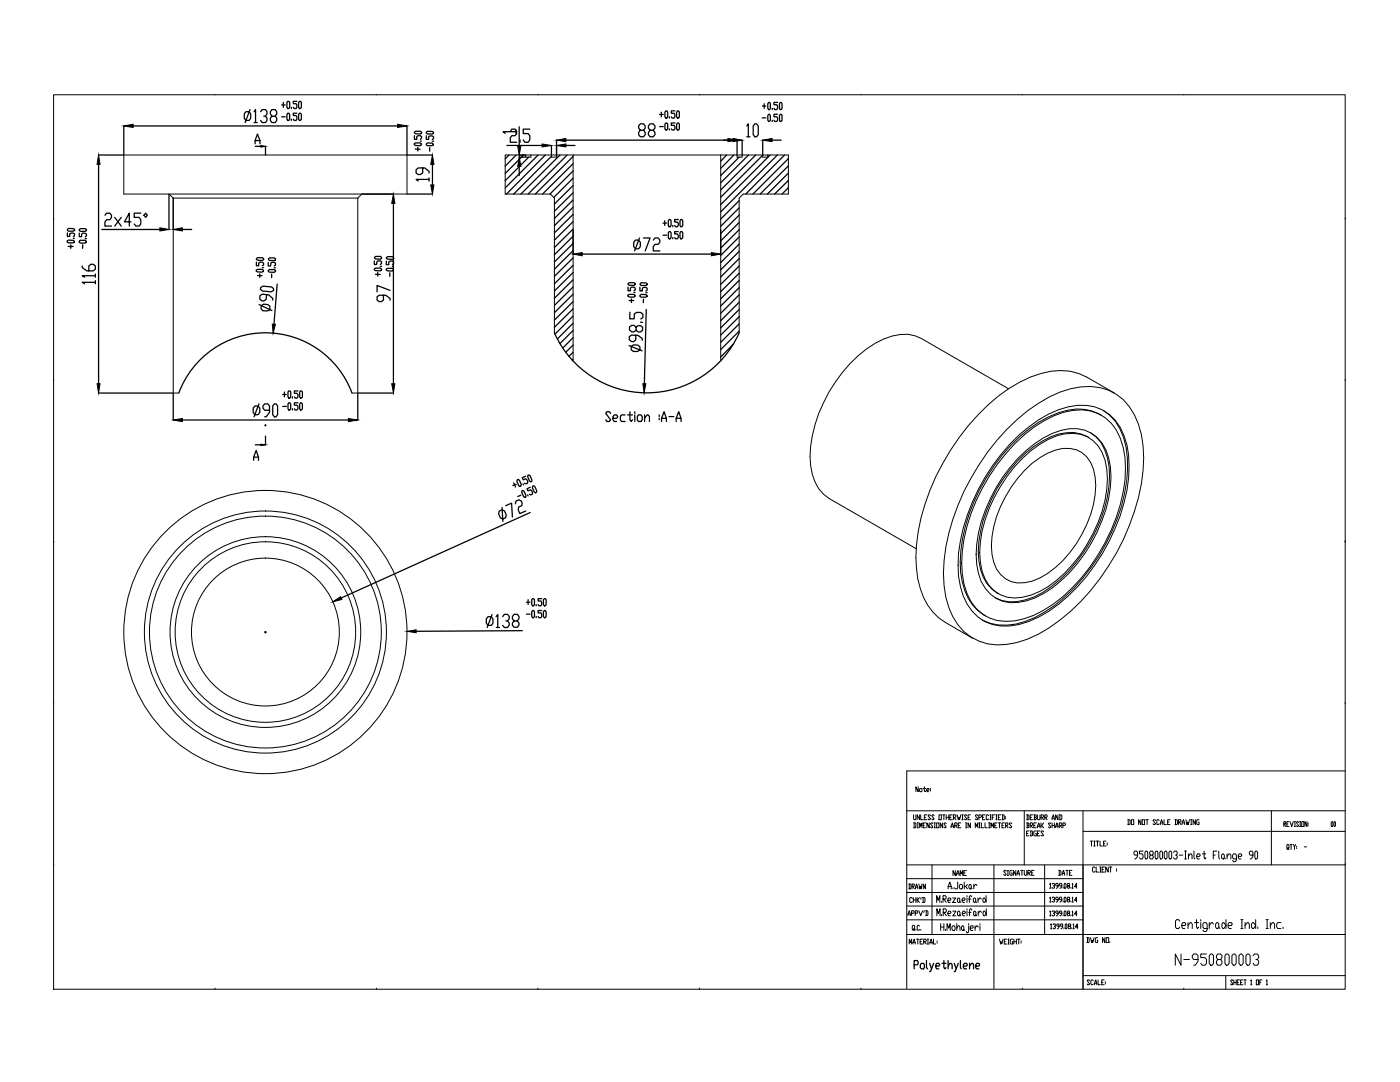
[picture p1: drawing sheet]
<svg xmlns="http://www.w3.org/2000/svg" width="279mm" height="216mm" viewBox="0 0 279 216" stroke-linecap="round" stroke-linejoin="round" font-family="sans-serif">
<!-- layer: 0 -->
<g fill="none" stroke="#000" stroke-width=".2">
<path d="M10.7 18.9h257.8v178.5h-257.8zM42.9 18.9h.1M75.1 18.9h.1M107.3 18.9h.1M139.6 18.9h.1M171.8 18.9h.1M204 18.9h.1M236.2 18.9h.1M24.7 30.9h56.5v7.8h-56.5zM33.7 38.7l.9 .8M34.6 39.5h36.8M34.6 39.5v38.9h1.1"/>
<path d="M71.4 39.5v38.9h-1.2M72.2 38.7l-.8 .8M104.9 30.9v.5h1v-.5M110.1 30.9v.5h1v-.5M114.4 30.9v41.1M143.8 30.9v41.1M147.1 30.9v.5h1v-.5M152.2 30.9v.5h1v-.5M10.7 43.7h.1M268.5 43.7h.1M10.7 75.9h.1M110.6 66.4v-26.9l-.8-.8h-9v-7.8h56.5v7.8h-9l-.8 .8v26.9"/>
<path d="M201.3 77.6l-17.4-10.1a7.2 7.2 0 0 0-5.8-.5 20.5 20.5 0 0 0-9.9 7.2 28.2 28.2 0 0 0-6.5 16.8 10.6 10.6 0 0 0 2.7 7.6l1.1 .9 17.4 10M222.4 78.4l-5.5-3.1a12.8 12.8 0 0 0-11.3 0 36.9 36.9 0 0 0-15.9 14.6 41.9 41.9 0 0 0-6.9 21.3 16.6 16.6 0 0 0 3.4 10.9l1.1 1.2 1.4 .9 5.4 3.2M268.5 75.9h.1M200.9 85.8a29.2 29.2 0 0 1 12.7-8.2 10.6 10.6 0 0 1 11.8 3.5 18.4 18.4 0 0 1 2.7 12.8 44.8 44.8 0 0 1-18.7 31.4 17 17 0 0 1-12.4 3.2 10.4 10.4 0 0 1-7.7-7.3 26 26 0 0 1 0-14.7 47.9 47.9 0 0 1 11.6-20.7zM201.5 88.7a24.3 24.3 0 0 1 11.7-7.5 8.9 8.9 0 0 1 11.1 5.7 22.6 22.6 0 0 1 0 13.5 38.8 38.8 0 0 1-15 21.6 16.2 16.2 0 0 1-9.6 2.9 8.7 8.7 0 0 1-7.5-6 22.8 22.8 0 0 1 0-13.5 41 41 0 0 1 9.3-16.7zM202.5 88.6a21.4 21.4 0 0 1 11.6-6.7 8.4 8.4 0 0 1 9.4 5.5 21.6 21.6 0 0 1 0 13.4 37.9 37.9 0 0 1-13.2 19.7 14.9 14.9 0 0 1-11.3 3.3 8.9 8.9 0 0 1-6.6-7.2 26.9 26.9 0 0 1 2.4-16.7 39.7 39.7 0 0 1 7.7-11.3zM203.1 91.5a18 18 0 0 1 10.3-6 7.1 7.1 0 0 1 7.9 5.9 20.9 20.9 0 0 1-1.4 12.5 29.2 29.2 0 0 1-11.6 14.5 10.9 10.9 0 0 1-8.2 1.6 8.1 8.1 0 0 1-5.2-7.4 27 27 0 0 1 5.2-17.3zM204 91.5a17.6 17.6 0 0 1 8.5-4.9 6.7 6.7 0 0 1 8 5.2 21 21 0 0 1-2.4 14.7 28.5 28.5 0 0 1-8.9 10.6 11.6 11.6 0 0 1-8.3 2.1 7.4 7.4 0 0 1-5.2-7 25.7 25.7 0 0 1 5.2-17.1l1.5-1.9zM204.5 93.9a14.5 14.5 0 0 1 7.6-4.4 5.4 5.4 0 0 1 6.1 4.1 17.5 17.5 0 0 1-2.3 13.1 19.4 19.4 0 0 1-10 9.3 5.8 5.8 0 0 1-6.2-1.4 9.2 9.2 0 0 1-1.7-7.6 24 24 0 0 1 6.5-13.1zM217.3 87.3a7.9 7.9 0 0 0-7.7-.1 25.8 25.8 0 0 0-12.6 14.6 19.7 19.7 0 0 0-1.3 11.9 7.4 7.4 0 0 0 3.5 4.8M217.6 86.3a7.5 7.5 0 0 1 3.4 5 22.2 22.2 0 0 1-2.4 14.7 27.1 27.1 0 0 1-12.2 13.1 9.1 9.1 0 0 1-7.8 .2M219.8 82.9a9.5 9.5 0 0 0-8.6-.5 29.4 29.4 0 0 0-14.3 12.9 32.5 32.5 0 0 0-5.2 18.9 12.1 12.1 0 0 0 3.5 7.7l1.5 1"/>
<path d="M220.2 81.9a11.5 11.5 0 0 1 4.8 9.4 34.1 34.1 0 0 1-5.6 19.6 33.8 33.8 0 0 1-12.8 12.3 11.6 11.6 0 0 1-10.6 .5M10.7 108.1h.1M268.5 108.1h.1M10.7 140.4h.1M183.2 157v1l-.4-1v1M183.6 157.3h.3l.1 .2-.1 .5-.4-.2zM184.2 157.3h.5M184.5 157v.8l.1 .2 .1-.2M184.9 157.7h.4l.1-.2-.1-.2h-.2l-.2 .2v.3l.4 .2M185.7 157.3v.2M185.7 157.7v.1M268.5 140.4h.1"/>
<path d="M268.5 153.8h-87.5v43.5M10.7 172.6h.1M181 172.6h87.5M181 161.8h87.5M181 178.1h35.1M181 175.3h35.1M181.4 176.4l.4 .1-.1 .9h-.3M181.5 176.4v1M182 176.9h.4l.1-.2-.1-.3h-.4v1M182.1 179.3l-.2-.2h-.2l-.1 .2 .1 .8h.2l.2-.2M182.1 176.9l.4 .5M182.3 179.1v1"/>
<path d="M182.3 179.6h.5M182.3 162.6v.8l.1 .2h.3l.1-.2v-.8M182.3 164.2h.4l.1 .2-.1 .8h-.4M182.4 164.2v1M182.7 177.4l.2-1 .3 1M182.7 177h.5M182.8 179.1v1M183 179.1v1M183 164.2h.3M183 165.2h.3M183.1 179.6l.4 .5M183.2 164.2v1"/>
<path d="M183.4 176.4l.2 1 .1-.5 .1 .5 .2-1M183.5 179.1l-.5 .5M183.5 162.6v1l-.5-1v1M183.5 165.2v-1l.3 .7 .2-.7v1M183.8 162.6v1h.5M183.8 179.1v.3M184.1 179.1h.4l.1 .2v.6l-.1 .2h-.4M184.2 179.1v1M184.3 164.7h.2M184.5 163.1h.2M184.7 176.4v1l-.4-1v1M184.7 164.2h-.4v1h.4"/>
<path d="M185 162.6h-.5v1h.5M185.4 164.2v1l-.4-1v1M185.7 162.8l-.1-.2h-.3l-.1 .2 .5 .6-.1 .2h-.3l-.1-.2M186 172.6v13.9M186.2 164.4l-.1-.2h-.3l-.1 .2 .5 .6-.1 .2h-.3l-.1-.2M186.4 162.8l-.1-.2-.3 .2 .4 .6-.1 .2-.3-.2M186.4 164.2h.3M186.4 165.2h.3M186.5 164.2v1M186.9 164.2h.5v1h-.5zM187.4 162.6h.5v1h-.5zM187.9 179.9v.2"/>
<path d="M188.1 164.2v1l-.5-1v1M188.1 162.6h.5M188.2 179.4h.5l.1-.2-.1-.5h-.5v1.4M188.4 162.6v1M188.4 179.4l.4 .7M188.8 164.4l-.1-.2-.3 .2 .4 .6-.1 .2-.3-.2M188.8 163.1h.5M188.8 162.6v1M189.2 179.6h.4l.2-.2-.2-.2h-.3l-.1 .2 .1 .7h.3M189.2 177.4v-.5l.4-.9 .3 1.4M189.2 176.9h.7M189.3 162.6v1"/>
<path d="M189.6 163.1h.2M189.8 165.2l.3-1 .2 1M189.8 164.9h.5M190.1 162.6h-.5v1h.5M190.1 179.2h.6l-.6 .9h.6M190.2 177.2v.2M190.3 163.1h.4l.1-.2-.1-.3h-.4v1M190.4 163.1l.4 .5M190.5 164.7h.4l.1-.2-.1-.3h-.4v1M190.7 173.7v1l-.5-1v1M190.7 164.7l.3 .5M190.9 174.7l.3-1 .2 1"/>
<path d="M190.9 174.4h.5M191 162.6l.2 1 .2-.5 .1 .5 .3-1M191.1 176v1.2l-.1 .2h-.3l-.2-.2M191.2 179.2l.3 .2v.5l-.1 .2-.3-.2zM191.2 164.7h.3M191.5 179.9l.2 .2M191.6 174.7v-1l.3 .7 .2-.7v1M191.6 176.5h.3l.2 .2v.5l-.2 .2h-.3l-.1-.2v-.5zM191.8 164.2h-.6v1h.6M192 163.6h.2M192 162.6h.2M192 179.6h.5l.1-.2-.1-.2h-.3l-.2 .2v.5l.2 .2h.3"/>
<path d="M192.1 162.6v1M192.3 174.2h.3M192.4 176v1.4M192.7 164.2h.2M192.7 165.2h.2M192.7 176.9l.4 .5M192.8 164.2v1M192.9 173.7h-.6v1h.6M192.9 162.8l-.1-.2-.3 .2 .4 .6-.1 .2-.3-.2M193 178.7v.2M193 179.2v.9M193.1 176.5l-.4 .4h-.3"/>
<path d="M193.2 163.1h.2M193.3 179.4h.5M193.5 176.5l.3 .2-.1 .7-.3-.2v-.5zM193.7 162.6h-.5v1h.5M193.7 164.2v1l-.5-1v1M193.8 177.2l.2 .2M193.9 178.9l-.1-.2-.4 .2v1.2M194.3 176.5v.9M194.4 179.2l.3 .2v.5l-.2 .2-.2-.2v-.5zM194.6 165.2v-1l.3 .7 .2-.7v1M194.7 179.9l.2 .2M195 176.7l-.4-.2-.3 .4"/>
<path d="M195.1 162.8l-.1-.2h-.2l-.2 .2 .5 .6-.1 .2h-.2l-.2-.2M195.2 179.2v.9M195.4 163.1h.3l.2-.2-.2-.3h-.3v1M195.4 164.2h.2M195.4 165.2h.2M195.5 164.2v1M195.8 179.4l-.3-.2-.3 .4M195.9 164.2v1h.4M196.1 163.1h.2M196.3 179.2l.5 .4-.3 .5-.3-.2v-.5zM196.6 162.6h-.5v1h.5M196.6 164.2v1h.4"/>
<path d="M196.8 178.7v1.4M197.3 162.8l-.1-.2h-.3l-.1 .2 .1 .8h.3l.1-.2M197.3 164.2h.3M197.3 165.2h.3M197.4 164.2v1M197.6 163.6h.2M197.6 162.6h.2M197.7 162.6v1M197.8 165.2v-1l.2 .7 .3-.7v1M198 163.1h.3M198.4 172.6v24.7M198.5 162.6h-.5v1"/>
<path d="M198.5 164.7h.2M198.7 163.6h.3M198.7 162.6h.3M198.9 162.6v1M199 164.2h-.5v1h.5M199.2 163.1h.3M199.2 164.2h.5M199.5 164.2v1M199.7 162.6h-.5v1h.5M200 162.6h.3l.1 .2v.6l-.1 .2h-.3M200 164.7h.2M200.1 162.6v1"/>
<path d="M200.4 164.2h-.4v1h.4M200.7 164.7h.4v-.5h-.4v1M200.7 162.9v.2M200.7 163.3v.1M200.8 173.8l-.1-.1h-.3l-.1 .1 .5 .7-.1 .2h-.3l-.1-.2M200.8 164.7l.4 .5M201 174.7h.3M201 173.7h.3M201.2 173.7v1M201.9 164.4l-.1-.2h-.3l-.1 .2 .5 .6-.1 .2h-.3l-.1-.2M202 173.7h-.3l-.2 .1 .2 .9h.3v-.5h-.1M202.7 173.7v1l-.4-1v1"/>
<path d="M203 174.7l.2-1 .2 1M203 174.3h.4M203.7 173.7h.5M203.9 173.7v1M204.4 173.7v.8l.1 .2h.3l.1-.2v-.8M204.4 161.8v10.8M204.9 162.6h.3l.1 .2v.6l-.1 .2h-.3M204.9 164.2h.3l.1 .2-.1 .3M204.9 166.3h.2M205 164.7h.2l.1 .3-.1 .2h-.3M205 162.6v1M205 164.2v1"/>
<path d="M205.1 174.2h.4l.1-.2-.1-.3h-.4v1M205.3 174.2l.3 .5M205.3 165.8h-.4v1h.4M205.6 164.7h.4v-.5h-.4v1M205.6 165.8h.4l.1 .2v.7l-.1 .1h-.4M205.6 163.1h.3M205.7 164.7l.4 .5M205.7 165.8v1M205.9 174.2h.2M206.1 162.6h-.5v1h.5M206.3 162.6h.4l.1 .2-.1 .3M206.3 164.7h.3"/>
<path d="M206.4 173.7h-.5v1h.5M206.4 163.1h.3l.1 .3-.1 .2h-.4M206.4 162.6v1M206.8 164.2h-.5v1h.5M206.8 165.8h-.4l-.1 .2v.7l.1 .1h.4v-.5h-.1M207 162.6v.8l.2 .2h.2l.1-.2v-.8M207 165.2l.3-1 .2 1M207 164.9h.5M207 166.3h.3M207.5 165.8h-.5v1h.5M207.8 163.1h.3l.2-.2-.2-.3h-.3v1M207.8 164.2v1"/>
<path d="M207.9 163.1l.4 .5M207.9 164.7l.4 .5M208.3 164.2l-.5 .5M208.3 166l-.2-.2h-.2l-.1 .2 .5 .7-.2 .1-.3-.1M208.5 172.6v13.9M208.5 163.1h.4l.1-.2-.1-.3h-.4v1M208.6 163.1l.4 .5M209.5 176.4l.1-.1v.9M209.5 179.2l.1-.2v1M209.5 177.2h.2M209.5 180h.2M209.7 164.4l-.1-.2-.4 .2 .5 .6-.1 .2-.4-.2"/>
<path d="M210 163.6l.2-1 .2 1M210 176.4l.1-.1h.2l.2 .1-.2 .4h-.1M210 179.2l.1-.2h.2l.2 .2-.2 .3h-.1M210 164.7h.4M210 163.3h.4M210 164.2v1M210.3 176.8l.2 .1-.2 .3h-.2l-.1-.1M210.3 179.5l.2 .1-.2 .4h-.2l-.1-.2M210.4 164.2v1M210.7 165.2l.2-1 .2 1M210.7 164.9h.4M211.1 162.6v1l-.4-1v1"/>
<path d="M211.2 176.8h-.4l-.1-.2 .1-.3h.3l.1 .1v.5l-.4 .3M211.2 179.5h-.4l-.1-.1 .1-.4h.3l.1 .2v.4l-.4 .4M211.3 173.7h.3l.1 .1v.7l-.1 .2h-.3M211.4 162.6h.4l.1 .2v.6l-.1 .2h-.4M211.4 164.7h.4l.1-.2-.1-.3h-.4v1M211.4 173.7v1M211.5 162.6v1M211.5 164.7l.4 .5M211.9 176.8h-.4v-.5h.3l.1 .1v.5l-.4 .3M211.9 179.5h-.4v-.5h.3l.1 .2v.4l-.4 .4M212 174.7l.2-1 .3 1M212 174.3h.5"/>
<path d="M212.1 164.7h.4l.1-.2-.1-.3h-.4v1M212.2 177.1v.1M212.2 179.8v.2M212.5 176.3l.3 .1-.2 .8-.2-.1zM212.5 179l.3 .2-.2 .8-.2-.2zM212.7 173.7h.5M213 173.7v1M213.1 176.8l-.1-.2 .1-.3 .4 .1-.2 .4-.3 .1 .1 .3 .4-.1-.2-.3M213.1 179.5l-.1-.1 .1-.4 .4 .2-.2 .3-.3 .1 .1 .4 .4-.2-.2-.3M213.4 174.2h.3M213.7 177.1v.1M213.7 179.8v.2"/>
<path d="M213.9 173.7h-.5v1h.5M214 176.4l.1-.1v.9M214 179.2l.1-.2v1M214 177.2h.2M214 180h.2M214.9 176.9h-.5l.4-.6v.9M214.9 179.6h-.5l.4-.6v1M216.1 161.8v35.6M216.1 165.9h52.4M217.6 167.8h.4M217.8 167.8v1M218.3 167.8h.3"/>
<path d="M218.3 168.8h.3M218.4 167.8v1M218.6 173.2l-.2-.2h-.2l-.2 .2v.6l.2 .2h.2l.2-.2M218.8 173v1h.4M218.8 167.8h.5M219 167.8v1M219.5 173h.2M219.5 174h.2M219.5 167.8v1h.5M219.6 173v1M219.9 173.5h.3M220.2 168.3h.3"/>
<path d="M220.5 173h-.6v1h.6M220.7 167.8h-.5v1h.5M221 168.2v.1M221 168.5v.1M221.2 173v1l-.5-1v1M221.4 173h.5M221.6 173v1M222.8 173.3v.2M222.8 173.7v.1M225.1 163.6h.3l.1 .1v.7l-.1 .1h-.3M225.2 163.6v.9M225.8 163.6h.5v.9h-.5z"/>
<path d="M227 170.6h-.5l-.2-.2 .2-.6h.4l.1 .3v.8l-.4 .5h-.1M227.7 163.6v.9l-.5-.9v.9M228 163.6h.4v.9h-.4zM228.1 169.8h-.7v.6h.6l.1 .2v.5l-.1 .3h-.4l-.2-.3M228.7 169.8h.2l.2 .3v1l-.2 .3h-.2l-.2-.3v-1zM228.7 163.6h.5M228.9 163.6v.9M229.6 170.6l-.2-.2 .2-.6h.4l.2 .3-.2 .5h-.4l-.2 .3 .2 .5h.4l.2-.3-.2-.5M230.6 163.7l-.1-.1h-.3l-.1 .1 .5 .7-.1 .1h-.3l-.1-.1M230.7 169.8h.2l.2 .3v1l-.2 .3h-.2l-.2-.3v-1zM231.3 163.7l-.1-.1h-.2l-.1 .1 .1 .8h.2l.1-.1M231.6 164.5l.2-.9 .3 .9"/>
<path d="M231.6 164.2h.5M231.6 169.8l.4 .3v1l-.2 .3h-.2l-.1-.3v-1zM232.3 163.6v.9h.5M232.6 169.8h.1l.2 .3v1l-.2 .3-.3-.3v-1zM233 164h.3M233.5 169.8h.2l.1 .3v1l-.1 .3h-.2l-.2-.3v-1zM233.5 163.6h-.5v.9h.5M234.2 170.1l.2-.3h.4l.1 .6-.1 .2h-.2M234.5 163.6h.4l.1 .1v.7l-.1 .1h-.4M234.6 163.6v.9M234.8 170.6l.1 .3-.1 .5h-.4l-.2-.3M235.2 164h.4l.1-.1-.1-.3h-.4v.9"/>
<path d="M235.3 164l.4 .5M235.3 170.6h.7M235.9 164.5l.3-.9 .2 .9M235.9 164.2h.5M236.4 169.8h.4M236.4 171.4h.4M236.6 169.8v1.6M236.7 163.6l.2 .9 .1-.5 .1 .5 .3-.9M237.2 170.9l.3-.5h.2l.2 .2v.8M237.2 170.4v1M237.6 163.6h.3M237.6 164.5h.3"/>
<path d="M237.7 163.6v.9M238.3 169.8v1.3l.1 .3M238.6 163.6v.9l-.5-.9v.9M238.8 170.9h.6l.2-.3-.2-.2h-.4l-.2 .2v.5l.2 .3h.4M239.3 163.6h-.3l-.2 .1 .2 .8h.3l-.1-.5M239.9 170.4h.8M240.3 169.8v1.3l.2 .3 .2-.3M242.1 170.6h.4M242.9 169.8h-.8v1.6M243.2 169.8v1.3l.2 .3M244 170.4h.2l.1 .2v.5l-.1 .3-.4-.3v-.5zM244.3 171.1l.2 .3"/>
<path d="M244.9 170.9l.4-.5h.1l.2 .2v.8M244.9 170.4v1M246.7 171.4h-.5l-.2-.3v-.5l.2-.2h.3l.2 .2v1.1l-.2 .2h-.3l-.2-.2M247.1 170.9h.6l.1-.3-.1-.2h-.4l-.2 .2v.5l.2 .3h.4M250 170.6h-.5l-.2-.2 .2-.6h.4l.1 .3v.8l-.3 .5h-.2M250.6 169.8h.2l.2 .3v1l-.2 .3h-.2l-.2-.3v-1zM253.7 161.8v10.8M256.2 164.4h.3v-.5h-.3v1M256.3 164.4l.3 .5M256.8 164.4h.2M257 169.1l.1 .2-.2 .2v-1l.3 .2-.1 .6 .1 .2M257.2 163.9h-.4v1h.4"/>
<path d="M257.5 163.9l.3 1 .3-1M257.5 168.5h.4M257.7 168.5v1M258.1 168.5l.2 .5v.5M258.3 164.9h.2M258.3 163.9h.2M258.4 163.9v1M258.6 168.5l-.3 .5M258.8 168.9v.1M258.8 169.1v.2M259.2 164.1l-.1-.2-.4 .2 .5 .6-.1 .2-.4-.2M259.4 164.9h.2"/>
<path d="M259.4 163.9h.2M259.5 163.9v1M259.8 163.9h.4v1h-.4zM260.3 169h.5M260.8 163.9v1l-.4-1v1M261.1 164.2v.2M261.1 164.6v.1M265.8 163.9l.2 .2-.1 .8-.2-.2zM266.3 163.9l.2 .2-.1 .8-.2-.2zM268.5 172.6h.1M42.9 197.4h.1M75.1 197.4h.1"/>
<path d="M107.3 197.4h.1M139.6 197.4h.1M171.8 197.4h.1M181 186.5h87.5M181 183.5h35.1M181 180.8h35.1M181.2 182.7l.3-1 .2 1M181.2 182.4h.5M181.5 188.4v-1l.2 .7 .2-.7v1M181.9 182.2h.4l.1-.1-.1-.4h-.4v1M182.2 188.4l.2-1 .3 1M182.2 188.1h.5"/>
<path d="M182.3 185.3l.1 .1-.2 .2-.1-.2 .1-.8h.2l.1 .2v.8M182.7 182.2h.3l.2-.1-.2-.4h-.3v1M182.8 185.4v.2M182.9 187.4h.5M183.2 187.4v1M183.4 181.7l.4 1 .3-1M183.5 184.8l-.1-.2-.4 .2v.6l.2 .2 .3-.2M183.6 187.9h.3M183.8 185.4v.2M184.1 187.4h-.5v1h.5M184.3 187.9h.4l.2-.2-.2-.3h-.4v1M184.5 181.7l-.2 .4"/>
<path d="M184.5 187.9l.4 .5M184.7 181.7h.4l.1 .2v.6l-.1 .2h-.4M184.9 181.7v1M185.1 187.4h.2M185.1 188.4h.2M185.2 187.4v1M185.6 188.4l.2-1 .2 1M185.6 188.1h.4M186.3 187.4v1h.5M186.9 180.1v-1.4l.3 .9 .4-.9v1.4M187 182.7v-1.4l.3 1 .3-1v1.4M187 187.7v.2"/>
<path d="M187 188.1v.1M187.7 184.3v1.4M187.7 185h.7M187.9 182.5v.2M188.2 182.1h.5l.2-.3-.2-.5h-.5v1.4M188.4 184.3v1.4M188.4 182.1l.5 .6M188.7 185.4v.3M189 185.7v-1.4l.3 .9 .3-.9v1.4M189.2 182.3h.4l.2-.2-.2-.3h-.3l-.1 .3v.4l.1 .2h.3M190.1 181.8h.7l-.7 .9h.7M190.1 184.7h.3l.2 .3v.4l-.2 .3h-.3l-.1-.3v-.4z"/>
<path d="M191 185.2l.2-.5h.2l.2 .3v.7M191 184.3v1.4M191.2 181.8h.2l.2 .3v.4l-.2 .2h-.2l-.1-.2v-.4zM191.6 182.5l.1 .2M192.1 182.3h.4l.2-.2-.2-.3h-.3l-.1 .3v.4l.1 .2h.3M192.1 184.7h.1l.1 .3-.1 .7h-.1l-.2-.3v-.4zM192.3 185.4l.2 .3M193 181.3v.3M193 181.8v.9M193.3 184.7v1.2l-.1 .2h-.2l-.1-.2M193.3 182.1h.5M193.3 184.3v.2"/>
<path d="M193.6 185.2h.5l.2-.2-.2-.3h-.3l-.2 .3v.4l.2 .3h.3M194 181.6l-.2-.3h-.2l-.1 .3v1.1M194.4 181.8h.2l.2 .3v.4l-.2 .2h-.2l-.1-.2zM194.6 184.7v1M194.8 182.5l.1 .2M195.2 185l-.3-.3-.3 .5M195.2 181.8v.9M195.6 184.3v.2M195.6 184.7v1M195.9 182.1l-.3-.3-.4 .5M196.3 181.8h.2l.3 .5-.3 .4h-.2l-.1-.2zM196.8 181.3v1.4"/>
<path d="M199.5 187.4l.2 1 .1-.5 .1 .5 .3-1M200.4 187.9h.2M200.9 187.4h-.5v1h.5M201.2 187.4h.2M201.2 188.4h.2M201.3 187.4v1M202.1 187.4h-.4l-.1 .2 .1 .8h.4v-.5h-.1M202.3 187.9h.5M202.3 187.4v1M202.8 187.4v1M203.1 187.4h.5M203.3 187.4v1"/>
<path d="M203.8 187.7v.2M203.8 188.1v.1M204 197.4h.1M209.5 181.9l.1-.1v.9M209.5 182.7h.2M209.7 184.5l.1-.2v1M209.7 185.3h.2M210 181.9l.1-.1h.2l.2 .3-.3 .1M210.2 184.5l.3-.2 .1 .4-.2 .1M210.3 182.2l.2 .2-.2 .3h-.2l-.1-.1M210.5 184.8l.1 .2-.1 .3-.3-.1M211.2 182.2h-.4l-.1-.1 .1-.3h.3l.1 .1v.5l-.4 .3"/>
<path d="M211.4 184.8l-.5-.1 .1-.4h.3l.1 .2v.5l-.4 .3M211.9 182.2h-.4v-.4h.3l.1 .1v.5l-.4 .3M212.1 184.8l-.5-.1 .1-.4h.3l.1 .2v.5l-.4 .3M212.2 182.6v.1M212.3 185.2v.1M212.5 181.8l.3 .1-.2 .8-.2-.1zM212.7 184.3l.2 .2-.1 .8-.2-.1zM213.1 182.2l-.1-.3 .3-.1 .2 .3-.5 .3 .1 .3 .4-.1-.2-.4M213.3 184.8l-.1-.3 .1-.2h.3l.1 .4-.5 .3 .1 .3h.3l.1-.1-.1-.4M213.7 182.6v.1M213.9 185.2v.1M214 181.9l.1-.1v.9"/>
<path d="M214 182.7h.2M214.2 184.5l.1-.2v1M214.2 185.3h.2M214.9 182.4h-.5l.4-.6v.9M215.1 185h-.5l.4-.7v1M216.1 194.7h52.4M216.9 187.1h.3l.2 .2v.6l-.2 .2h-.3M217 187.1v1M217.5 195.7l-.2-.2h-.2l-.1 .2 .5 .6-.2 .2h-.2l-.1-.2M217.6 187.1l.3 1 .1-.5 .1 .5 .2-1M218.2 195.7l-.2-.2-.3 .2v.6l.1 .2 .4-.2M218.4 196.5l.3-1 .2 1"/>
<path d="M218.4 196.2h.5M219.1 187.1h-.4l-.1 .2 .1 .8h.4v-.5h-.2M219.1 195.5v1h.5M219.9 196h.2M220.4 195.5h-.5v1h.5M220.5 187.1v1l-.5-1v1M220.6 195.9v.1M220.6 196.2v.1M220.8 187.1h.5v1h-.5zM221.5 187.9v.2M235.4 183.8l-.2-.3h-.4l-.2 .3v1.2l.2 .3h.4l.2-.3M235.7 190.4v2.2l-1.1-2.2v2.2"/>
<path d="M235.9 184.7h.6l.2-.3-.2-.3h-.5l-.1 .3v.6l.1 .3h.5M236.2 197.4h.1M236.2 191.5h1.2M237.1 184.7l.4-.6h.2l.2 .3v.9M237.1 184.1v1.2M238.4 184.1h.8M238.8 183.5v1.5l.2 .3 .2-.3M239.1 191.5h-.9l-.3-.4v-.4l.3-.3h.6l.3 .3v1.1l-.6 .8h-.3M239.6 183.5v.3M239.6 184.1v1.2M240.8 190.4h-1.2v.7h.9l.3 .4v.7l-.3 .4h-.6l-.3-.4M240.9 185.3h-.6l-.2-.3v-.6l.2-.3h.4l.2 .3v1.2l-.2 .3h-.4l-.2-.3"/>
<path d="M241.3 184.1v1.2M241.6 190.4h.3l.3 .3v1.5l-.3 .4h-.3l-.3-.4v-1.5zM242.2 184.4l-.2-.3h-.2l-.5 .6M242.8 184.1h.2l.2 .3v.6l-.2 .3h-.2l-.2-.3v-.6zM243 191.5l-.2-.4v-.4l.2-.3h.6l.3 .3v.4l-.3 .4h-.6l-.2 .3v.4l.2 .4h.6l.3-.4v-.4l-.3-.3M243.2 185l.2 .3M244 184.1h.2l.5 .6-.5 .6h-.2l-.1-.3v-.6zM244.6 194.7v2.7M244.7 183.5v1.8M244.7 190.4h.3l.3 .3v1.5l-.3 .4h-.3l-.2-.4v-1.5zM245.1 184.7h.6l.2-.3-.2-.3h-.4l-.2 .3v.6l.2 .3h.4M246 195.7l-.1-.2h-.2l-.1 .2 .4 .6-.1 .2h-.2l-.1-.2"/>
<path d="M246.2 190.4h.2l.3 .3v1.5l-.3 .4h-.2l-.3-.4v-1.5zM246.2 196h.5M246.2 195.5v1M246.7 195.5v1M246.9 196h.3M247.4 195.5h-.5v1h.5M247.6 190.4h.2l.3 .3v1.5l-.3 .4h-.2l-.3-.4v-1.5zM247.6 196h.2M247.6 183.5h.5M247.6 185.3h.5M247.8 183.5v1.8M248.1 195.5h-.5v1h.5"/>
<path d="M248.3 195.5h.4M248.5 184.7l.4-.6h.2l.2 .3v.9M248.5 184.1v1.2M248.5 195.5v1M248.9 190.4h.3l.3 .3v1.5l-.3 .4h-.3l-.2-.4v-1.5zM249.6 195.7l.1-.2v1M249.6 196.5h.2M250 184.1h.2l.4 .6-.4 .6h-.2l-.2-.3v-.6zM250.1 190.7l.2-.3h.6l.3 .3v.4l-.3 .4h-.3M250.6 183.5v1.8M250.7 195.5h.4v1h-.4zM250.9 191.5l.3 .3v.4l-.3 .4h-.6l-.2-.4"/>
<path d="M251 185v.3M251.4 196h.2M251.8 195.5h-.4v1M252.7 183.5h.4M252.7 185.3h.4M252.7 195.7l.1-.2v1M252.7 196.5h.3M252.9 183.5v1.8M253.5 184.7l.4-.6h.3l.2 .3v.9M253.5 184.1v1.2M255.6 184.1h-.6l-.2 .3v.6l.2 .3h.6M256.1 185v.3"/>
<circle cx="53" cy="126.1" r="28.3"/>
<circle cx="53" cy="126.1" r="24.2"/>
<circle cx="53" cy="126.1" r="23.1"/>
<circle cx="53" cy="126.1" r="18"/>
<circle cx="53" cy="126.1" r="14.8"/>
<circle cx="53" cy="126.1" r="19"/>
</g>
<g fill="none" stroke="#000" stroke-width=".25">
<path d="M19.7 30.9h5M19.7 32.8v43.8M24.7 25.1v5.8M26.6 25.1h52.8M33.7 38.8v7M34.6 39.6v6.2M49.1 22.3h.6l.3 .4v.9l-.3 .4h-.6l-.3-.4v-.9zM49.9 21.9l-1 2.6M50.7 22.3l.3-.4v2.6M50.7 24.5h.6M50.9 28.7v-.6l.5-1.4 .5 1.4v.6M50.9 28.1h1"/>
<path d="M51 29.2h1.1M52 22.3l.3-.4h.7l.3 .4v.4l-.3 .5h-.4M53 23.2l.3 .4v.4l-.3 .5h-.7l-.3-.5M53 29.2v1.7M54.3 23.2l-.3-.5v-.4l.3-.4h.6l.3 .4v.4l-.3 .5h-.6l-.3 .4v.4l.3 .5h.6l.3-.5v-.4l-.3-.4M56.2 20.9h.7M56.2 23.3h.7M56.5 20.4v1M57.4 20.2h.2l.2 .2v1l-.2 .3h-.2l-.1-.3v-1zM57.4 22.6h.2l.2 .2v1l-.2 .2h-.2l-.1-.2v-1zM58.2 21.4v.3M58.2 23.8v.2"/>
<path d="M59.3 20.2h-.8v.5h.6l.2 .2v.5l-.2 .3h-.4l-.2-.3M59.3 22.6h-.8v.5h.6l.2 .2v.5l-.2 .2h-.4l-.2-.2M59.8 20.2h.2l.1 .2v1l-.1 .3h-.2l-.2-.3v-1zM59.8 22.6h.2l.1 .2v1l-.1 .2h-.2l-.2-.2v-1zM72.3 38.7h6.2M81.2 25.1v5.8M81.3 30.9h5M81.3 38.7h5M82.7 28.7l.2-.2h.9l.3 .2v.2l-.3 .2-.9-.1-.2-.1zM82.7 27.1v.7h.5v-.6l.2-.1h.5l.2 .1v.4l-.2 .2M82.7 26.4l.3-.2h.9l.2 .2v.1l-.2 .2h-.9l-.3-.2zM82.9 29.7l.9 .1"/>
<path d="M83.4 29.4v.7M83.9 28.1l.2 .1M84.4 33.5v1l-.5 .3h-.4l-.5-.3v-.6l.5-.4h1.3l.8 .7v.3M85.1 27.1v.7h.4v-.5l.3-.2h.5l.2 .2v.4l-.2 .1M85.1 26.4l.2-.2h1l.2 .4-.2 .1h-1l-.2-.1zM85.3 28.5l1 .1 .2 .3-.2 .2h-1l-.2-.2zM85.6 35.8h-2.6l.5 .3M85.6 35.5v.6M85.8 29.4v.8M86.3 28.2h.2M86.3 32.8v4.1M101.2 29h7"/>
<path d="M101.6 30.9l-.8 .8M101.8 26.2l.3-.4h.7l.3 .4v.5l-.3 .4h-.7l-.3 .4v.9h1.3M103 26.3h-2.6l.4 .3M103 26v.6M103 30.9l-2.2 2.2M103.6 30.9h1.2M103.6 31.4h1.2M103.6 25.3v3.8M103.6 33.2v1.8M103.8 27.9v.5M104.5 30.9l-3.7 3.7M105.5 31.4l-4.7 4.7"/>
<path d="M105.7 25.8h-1.3v.9h1l.3 .4v.8l-.3 .5h-.6l-.4-.5M107.4 30.9l-6.6 6.6M108.8 30.9l-7.7 7.8M110.1 31.2l-7.6 7.5M110.1 29v1.9M111.1 28v3.3M111.7 30.9l-7.7 7.8M112.9 28h33.4M112.9 29h1.9M113.2 30.9l-7.8 7.8M114.4 31.2l-7.6 7.5M114.4 32.7l-6.1 6"/>
<path d="M114.4 34.1l-4.6 4.6M114.4 35.5l-3.9 3.9M114.4 37l-3.8 3.7M114.4 38.5l-3.8 3.6M114.4 39.9l-3.8 3.7M127.8 26l-.3-.4v-.5l.3-.4h.6l.4 .4v.5l-.4 .4h-.6l-.3 .4v.5l.3 .4h.6l.4-.4v-.5l-.4-.4M129.7 26l-.3-.4v-.5l.3-.4h.7l.3 .4v.5l-.3 .4h-.7l-.3 .4v.5l.3 .4h.7l.3-.4v-.5l-.3-.4M131.6 22.8h.8M131.6 25.3h.8M132 22.4v.9M132.9 22.1h.2l.2 .3v.9l-.2 .3-.4-.3v-.9zM132.9 24.5l.4 .3v.9l-.2 .2-.4-.2v-.9z"/>
<path d="M133.6 23.3v.3M133.6 25.7v.2M134.7 22.1h-.7v.5h.5l.2 .2v.5l-.2 .3h-.4l-.1-.3M134.7 24.5h-.7v.5h.5l.2 .3v.4l-.2 .2h-.4l-.1-.2M135.2 22.1h.2l.2 .3v.9l-.2 .3-.4-.3v-.9zM135.2 24.5l.4 .3v.9l-.2 .2-.4-.2v-.9zM145 30.9l-1.2 1.3M146.5 30.9l-2.7 2.7M147.1 28v2.9M147.5 31.4l-3.7 3.6M148.1 28v2.9M149 25.1l.3-.4v2.6"/>
<path d="M149 27.3h.7M149.4 30.9l-5.6 5.6M150.7 24.7h.3l.3 .4v1.8l-.3 .4h-.3l-.4-.4v-1.8zM150.8 30.9l-7 7M152.1 21.2h.8M152.1 23.5h.8M152.2 31l-8.4 8.4M152.2 28v2.9M152.5 20.7v.9M153.4 20.4h.2l.1 .3v.9l-.1 .3h-.2l-.2-.3v-.9zM153.4 22.8h.2l.1 .3v.9l-.1 .2h-.2l-.2-.2v-.9zM153.7 30.9l-9.9 9.9"/>
<path d="M154.1 28h1.8M154.1 21.6v.3M154.1 24v.2M155.1 30.9l-11.3 11.4M155.2 20.4h-.7v.5h.5l.2 .3v.4l-.2 .3h-.4l-.1-.3M155.2 22.8h-.7v.5h.5l.2 .2v.5l-.2 .2h-.4l-.1-.2M155.7 20.4h.2l.2 .3v.9l-.2 .3h-.2l-.1-.3v-.9zM155.7 22.8h.2l.2 .3v.9l-.2 .2h-.2l-.1-.2v-.9zM156.6 30.9l-7.8 7.8M157.3 31.7l-7 7M157.3 33.1l-5.6 5.6M157.3 34.5l-4.2 4.2"/>
<path d="M157.3 36l-2.7 2.7M157.3 37.5l-1.2 1.2M13.4 48.1l.3-.2h.9l.2 .2v.2l-.2 .2h-.9l-.3-.2zM13.4 46.5v.7h.5v-.5l.3-.2h.4l.3 .2-.1 .4-.2 .1M13.4 45.7l.3-.1h.9l.3 .2v.2l-.3 .1h-.9l-.3-.1zM13.6 49.2h1M14.1 48.8v.8M14.6 47.6h.2M15.8 48.1l.2-.2h1l.2 .4-.2 .2h-1l-.2-.2zM15.8 46.5v.7h.5v-.5l.2-.2 .5 .1 .3 .1v.4l-.3 .2M15.8 45.8l.3-.2h.9l.3 .4-.3 .2h-.9l-.3-.2zM16.4 53.1v.3l.9 .6h1.3l.4-.3v-.6l-.4-.4h-.5l-.4 .4v.9"/>
<path d="M16.5 48.8v.8M17 47.6h.3M19 56.3h-2.6l.5 .3M19 55h-2.6l.5 .3M19 54.7v.6M19 56v.6M20.3 45.8h11.6M20.9 43l.4-.5h.6l.4 .5v.4l-.4 .4h-.6l-.4 .5v.8h1.4M22.9 43.4l1.3 1.7M24.2 43.4l-1.3 1.7M26.1 44.3h-1.3l1-1.8v2.6M28.1 42.5h-1.3v.9h1l.3 .4v.9l-.3 .4h-.7l-.3-.4"/>
<path d="M29.1 42.5l.3 .5-.3 .4-.4-.4zM36.4 45.8h1.9M51.1 53.9l.3-.2h1l.2 .2v.2l-.3 .2h-.9l-.3-.2zM51.2 52.3v.7h.4v-.5l.3-.2h.5l.2 .2v.4l-.2 .1M51.2 51.6l.2-.2h1l.2 .2v.2l-.2 .2-1-.1-.2-.1zM51.4 55h.9M51.8 54.6v.8M52 57.4l.5-.3 1.7 .2 .4 .3v.3l-.5 .3-1.7-.1-.4-.4zM52.4 53.4h.2M53.2 58.8l-.1 1-.5 .3-.4-.1-.4-.3 .1-.7 .5-.3 1.2 .1 .8 .7v.4M53.5 54l.2-.2h1l.3 .2v.2l-.3 .1h-1zM53.5 52.4v.7h.5v-.6l.3-.1h.5l.2 .1v.4l-.3 .2"/>
<path d="M53.6 51.6l.2-.1h1l.2 .1v.2l-.2 .2h-1zM54.2 54.7v.7M54.7 53.5h.3M55.3 56.7l-.6 8M74.7 53.7l.2-.2h1l.2 .2v.2l-.2 .1h-1zM74.7 52.1v.7h.5v-.6l.2-.1h.5l.2 .2v.3l-.2 .2M74.7 51.3l.3-.1h.9l.2 .1v.2l-.2 .2h-.9zM74.9 54.7l1 .1M75.4 54.4v.7M75.9 53.2h.2M76.5 58.9v1l-.4 .3h-.4l-.4-.3v-.7l.4-.3h1.3l.8 .6v.4M77.1 53.7l.2-.2h1l.2 .2v.2l-.2 .2-1-.1-.2-.1z"/>
<path d="M77.1 52.1v.7h.5v-.5l.2-.2h.5l.3 .2-.1 .3-.2 .2M77.1 51.4l.3-.2h.9l.3 .2v.2l-.3 .2-.9-.1-.3-.2zM77.8 54.4v.7M77.8 57.9l-2.5-.9v1.2M78.3 53.2h.2M78.5 40.6v36M114.4 41.3l-3.8 3.7M114.4 42.8l-3.8 3.7M114.4 44.2l-3.8 3.7M114.4 45.7l-3.8 3.7M114.4 47.1l-3.8 3.7M114.4 48.6l-3.8 3.7"/>
<path d="M114.4 50l-3.8 3.7M114.4 51.5l-3.8 3.6M114.4 52.9l-3.8 3.7M114.4 54.4l-3.8 3.7M114.4 55.8l-3.8 3.7M114.4 57.3l-3.8 3.6M114.4 58.7l-3.8 3.7M114.4 45.9v4.8M116.2 50.7h25.8M125.3 58.9l.2-.2h1l.2 .4-.2 .2h-1l-.2-.2zM125.3 57.3v.7h.5v-.5l.3-.2h.4l.3 .2v.4l-.3 .1M125.3 56.6l.3-.2h1l.2 .4-.3 .2-.9-.1-.3-.1z"/>
<path d="M125.5 60h1M126 59.6v.8M126.5 58.4h.2M126.8 47.9h.7l.3 .4v.9l-.3 .4h-.7l-.3-.4v-.9zM127.6 47.5l-1 2.6M127.7 59l.3-.3 .9 .1 .2 .2v.1l-.2 .2h-1zM127.7 57.3v.7l.5 .1v-.6l.2-.2h.5l.2 .2v.4l-.2 .2M128 56.4l.9 .1 .3 .1-.3 .4h-.9l-.3-.2zM128.4 47.5h1.3l-.9 2.6M128.4 59.7v.7M128.9 58.4h.2M130.4 47.9l.3-.4h.6l.4 .4v.4l-.4 .5h-.6l-.3 .4v.9h1.3"/>
<path d="M132.3 44.5h.7M132.3 46.9h.7M132.7 44.1v.9M133.5 43.8h.3l.1 .3v.9l-.1 .2h-.3l-.1-.2v-.9zM133.5 46.2h.3l.1 .2v1l-.1 .3h-.3l-.1-.3v-1zM134.3 45v.2M134.3 47.4v.3M135.4 43.8h-.8v.5h.6l.2 .2v.5l-.2 .2h-.4l-.2-.2M135.4 46.2h-.8v.5h.6l.2 .2v.5l-.2 .3h-.4l-.2-.3M135.9 43.8h.2l.2 .3v.9l-.2 .2h-.2l-.2-.2v-.9zM135.9 46.2h.2l.2 .2v1l-.2 .3h-.2l-.2-.3v-1zM143.8 45.9v4.8"/>
<path d="M147.5 40l-3.7 3.7M147.5 41.5l-3.7 3.7M147.5 42.9l-3.7 3.7M147.5 44.4l-3.7 3.7M147.5 45.8l-3.7 3.7M147.5 47.3l-3.7 3.7M147.5 48.7l-3.7 3.7M147.5 50.2l-3.7 3.6M147.5 51.6l-3.7 3.7M147.5 53.1l-3.7 3.7M147.5 54.5l-3.7 3.7M147.5 56l-3.7 3.6"/>
<path d="M147.5 57.4l-3.7 3.7M147.5 58.8l-3.7 3.7M19.7 78.4h14.8M34.6 78.5v5.3M51.7 60.8l2.6 1.2M52.1 61l.5-.3 .9 .1 .4 .3-.1 .7-.4 .2h-.9l-.4-.4zM56.4 78.7h.7M56.8 78.2v1M57.6 78h.3l.1 .2v1l-.1 .2h-.3l-.1-.2v-1zM58.4 79.2v.2M59.5 78h-.8v.5h.6l.2 .2v.5l-.2 .2h-.4l-.2-.2M60 78h.2l.2 .2v1l-.2 .2h-.2l-.2-.2v-1z"/>
<path d="M70.2 78.4a18.4 18.4 0 0 0-17.2-12 18.4 18.4 0 0 0-17.3 12M71.4 78.5v5.3M71.5 78.4h7M110.6 66.4a20.2 20.2 0 0 0 18.5 12 20.2 20.2 0 0 0 18.4-12M114.4 60.2l-3.8 3.7M114.4 61.6l-3.8 3.7M114.4 63.1l-3.6 3.6M114.4 64.5l-3.2 3.1M114.4 65.9l-2.7 2.7M114.4 67.4l-2.1 2.1M114.4 68.9l-1.5 1.4M114.4 70.3l-.9 .8"/>
<path d="M114.4 71.7l-.2 .2M125.5 68.9l2.6 1.1M125.7 62.3v1.3h.9v-1l.4-.3h.9l.4 .4v.7l-.4 .3M126 69.1l.4-.3 .9 .1 .4 .3v.6l-.5 .3h-.8l-.4-.3zM126.9 66.9v.9l-.5 .4-.4-.1-.4-.3v-.6l.5-.3h1.2l.9 .6v.4M126.9 65.3l.5-.3h.4l.5 .3-.1 .6-.4 .3h-.4l-.5-.3v-.6l-.4-.4h-.4l-.5 .3v.7l.5 .3h.4l.4-.3M127.8 64.3h.5M129 61.8l-.4 14.8M146.3 68.7l-2.5 2.5M147.5 60.3l-3.7 3.7M147.5 61.8l-3.7 3.6M147.5 63.2l-3.7 3.7"/>
<path d="M147.5 64.6l-3.7 3.7M147.5 66.1l-3.7 3.7M36.4 83.8h33.1M50.6 91.8v-.6l.5-1.3 .5 1.3v.6M50.6 91.2h1M50.9 81h.6l.3 .4v.9l-.3 .4h-.6l-.4-.4v-.9zM51 88.8h1.1M51.7 80.6l-1 2.6M52.9 84.9h.2M53 84.7v.3M53 87v1.8M53.8 81.9h-1l-.3-.5v-.4l.3-.4h.7l.3 .4v1.3l-.7 .9h-.3"/>
<path d="M54.8 80.6h.3l.3 .4v1.7l-.3 .5h-.3l-.4-.5v-1.7zM56.4 81.1h.7M57.6 80.4h.3l.1 .2v1l-.1 .2h-.3l-.1-.2v-1zM58.4 81.6v.2M59.5 80.4h-.8v.4h.6l.2 .3v.5l-.2 .2h-.4l-.2-.2M60 80.4h.2l.2 .2v1l-.2 .2h-.2l-.2-.2v-1zM102.5 96.3l.4 .9M103 96.6l-.7 .3M103.2 95.7h.2l.3 .1 .3 .9v.3l-.2 .1-.3-.2-.3-.9zM104 98.8l-.7 .3M104.2 97.9h.1l.3 .1 .4 .9-.1 .3-.1 .1-.3-.2-.4-.9zM104.4 96.5l.1 .3"/>
<path d="M104.9 95l-.7 .3 .2 .4 .5-.2 .5 .6-.1 .3-.3 .1-.3-.1M105.3 98.7l.1 .3M105.4 94.8l.4 .1 .4 .9-.1 .3-.4-.1-.4-.9zM105.8 97.2l-.6 .3 .2 .4 .5-.2 .2 .2 .1 .7-.3 .1-.3-.1M106.3 97l.2-.1 .3 .2 .3 .9-.2 .3-.3-.1-.4-.9zM121.9 82.5l-.3-.3h-.5l-.2 .3 1 1.3-.3 .3h-.5l-.2-.3M122.3 83.5h.7l.3-.4-.3-.3h-.4l-.3 .3v.7l.3 .3h.4M124.7 82.8h-.7l-.2 .3v.7l.2 .3h.7M125.3 82.8h.9M125.7 82.2v1.6l.3 .3 .2-.3M126.7 82.2v.3M126.7 82.8v1.3"/>
<path d="M127.4 82.8h.5l.3 .3v.7l-.3 .3h-.5l-.2-.3v-.7zM128.6 83.5l.5-.7h.3l.2 .3v1M128.6 82.8v1.3M131.6 82.8v.3M131.6 83.5v.3M132 84.1v-.6l.5-1.3 .5 1.3v.6M132 83.5h1M133.5 83.1h1M134.9 84.1v-.6l.6-1.3 .4 1.3v.6M134.9 83.5h1M99.6 102l.6-.3 .5 .3 .3 .8-.1 .5-.6 .3-.4-.3-.4-.8zM100.2 101.2l.2 2.8"/>
<path d="M100.9 100.9l1.2-.5 .2 2.8M102.9 100.5l.1-.5 .6-.3 .4 .3 .2 .4-.1 .5-.6 .3-.1 .5 .3 .8 1.2-.5M105.4 119.7v.9M105.8 102.3l-37.7 17M106.3 119.5l.4 .2v.9l-.2 .3-.4-.3v-.9zM108.1 119.5h-.7v.4h.5l.2 .3v.4l-.2 .3h-.3l-.2-.3M108.4 119.7l.3-.2 .3 .2v.9l-.2 .3-.4-.3zM52.9 126.1h.2M53 126.1v.2M97.4 123h.6l.4 .5v.9l-.3 .4h-.7l-.3-.4v-.9zM98.2 122.6l-1 2.6M99 123l.3-.4v2.6"/>
<path d="M99 125.2h.7M100.3 123l.4-.4h.6l.3 .4v.5l-.3 .4h-.3M101.3 123.9l.3 .4v.4l-.3 .5h-.6l-.4-.4M102.6 123.9l-.3-.4v-.5l.3-.4h.6l.4 .4v.4l-.4 .5h-.6l-.3 .4v.4l.3 .5h.6l.4-.5v-.4l-.4-.4M104.3 125.8l-21.3 .2M105.1 120.2h.7M105.1 122.5h.7M106.3 121.8h.2l.2 .3v.9l-.2 .3-.4-.3v-.9zM107 120.6v.3M107 123v.3M108.1 121.8h-.7v.5h.5l.2 .2v.5l-.2 .3h-.3l-.2-.3M108.7 121.8h.1l.2 .3v.9l-.2 .3-.4-.3v-.9z"/>
<path d="M182.4 192.5h.7l.1-.3-.1-.5h-.7v1.6M183.9 192.2h.4l.2 .3v.6l-.2 .2h-.4l-.2-.2v-.6zM184.9 191.7v1.4l.2 .2M185.5 192.2l.4 1.1M186.3 192.2l-.6 1.7h-.2M186.8 192.8h.6l.2-.3-.2-.3h-.5l-.1 .3v.6l.1 .2h.5M188 192.2h.8M188.4 191.7v1.4l.2 .2 .2-.2M189.2 192.8l.4-.6h.2l.2 .3v.8M189.2 191.7v1.6M190.4 192.2l.4 1.1M191.2 192.2l-.6 1.7h-.2"/>
<path d="M191.7 191.7v1.4l.1 .2M192.3 192.8h.6l.2-.3-.2-.3h-.4l-.2 .3v.6l.2 .2h.4M193.5 192.8l.4-.6h.2l.2 .3v.8M193.5 192.2v1.1M194.7 192.8h.7l.1-.3-.1-.3h-.5l-.2 .3v.6l.2 .2h.5"/>
</g>
<g fill="#000" stroke="#000" stroke-width=".2">
<path d="M19.7 30.9l.3 1.9h-.6zM24.7 25.1l1.9-.3v.6zM52.1 29l.9 .2-.9 .2zM79.4 24.8l1.8 .3-1.8 .3zM86 36.9h.6l-.3 1.8zM86.3 30.9l.3 1.9h-.6zM103.6 31.4l.4 1.8h-.7zM103.3 29.1h.7l-.4 1.8zM108.2 28.7l1.9 .3-1.9 .3zM111.1 28l1.8-.4v.7zM111.1 29l1.8-.3v.6zM145.3 27.6l1.8 .4-1.8 .3z"/>
<path d="M146.3 27.6l1.8 .4-1.8 .3zM152.2 28l1.9-.4v.7zM31.9 45.5l1.8 .3-1.8 .3zM34.6 45.8l1.8-.3v.6zM78.5 38.7l.3 1.9h-.6zM114.4 50.7l1.8-.3v.6zM142 50.4l1.8 .3-1.8 .3zM19.4 76.6h.6l-.3 1.8zM54.3 64.7h.7l-.5 1.8zM78.2 76.6h.6l-.3 1.8zM128.3 76.6h.6l-.3 1.8zM34.6 83.8l1.8-.3v.6z"/>
<path d="M52.1 88.6l.9 .2-.9 .1zM69.5 83.5l1.9 .3-1.9 .3zM66.4 120.1l1.6-1 .2 .5zM81.2 126l1.8-.3v.6z"/>
</g>
</svg>
